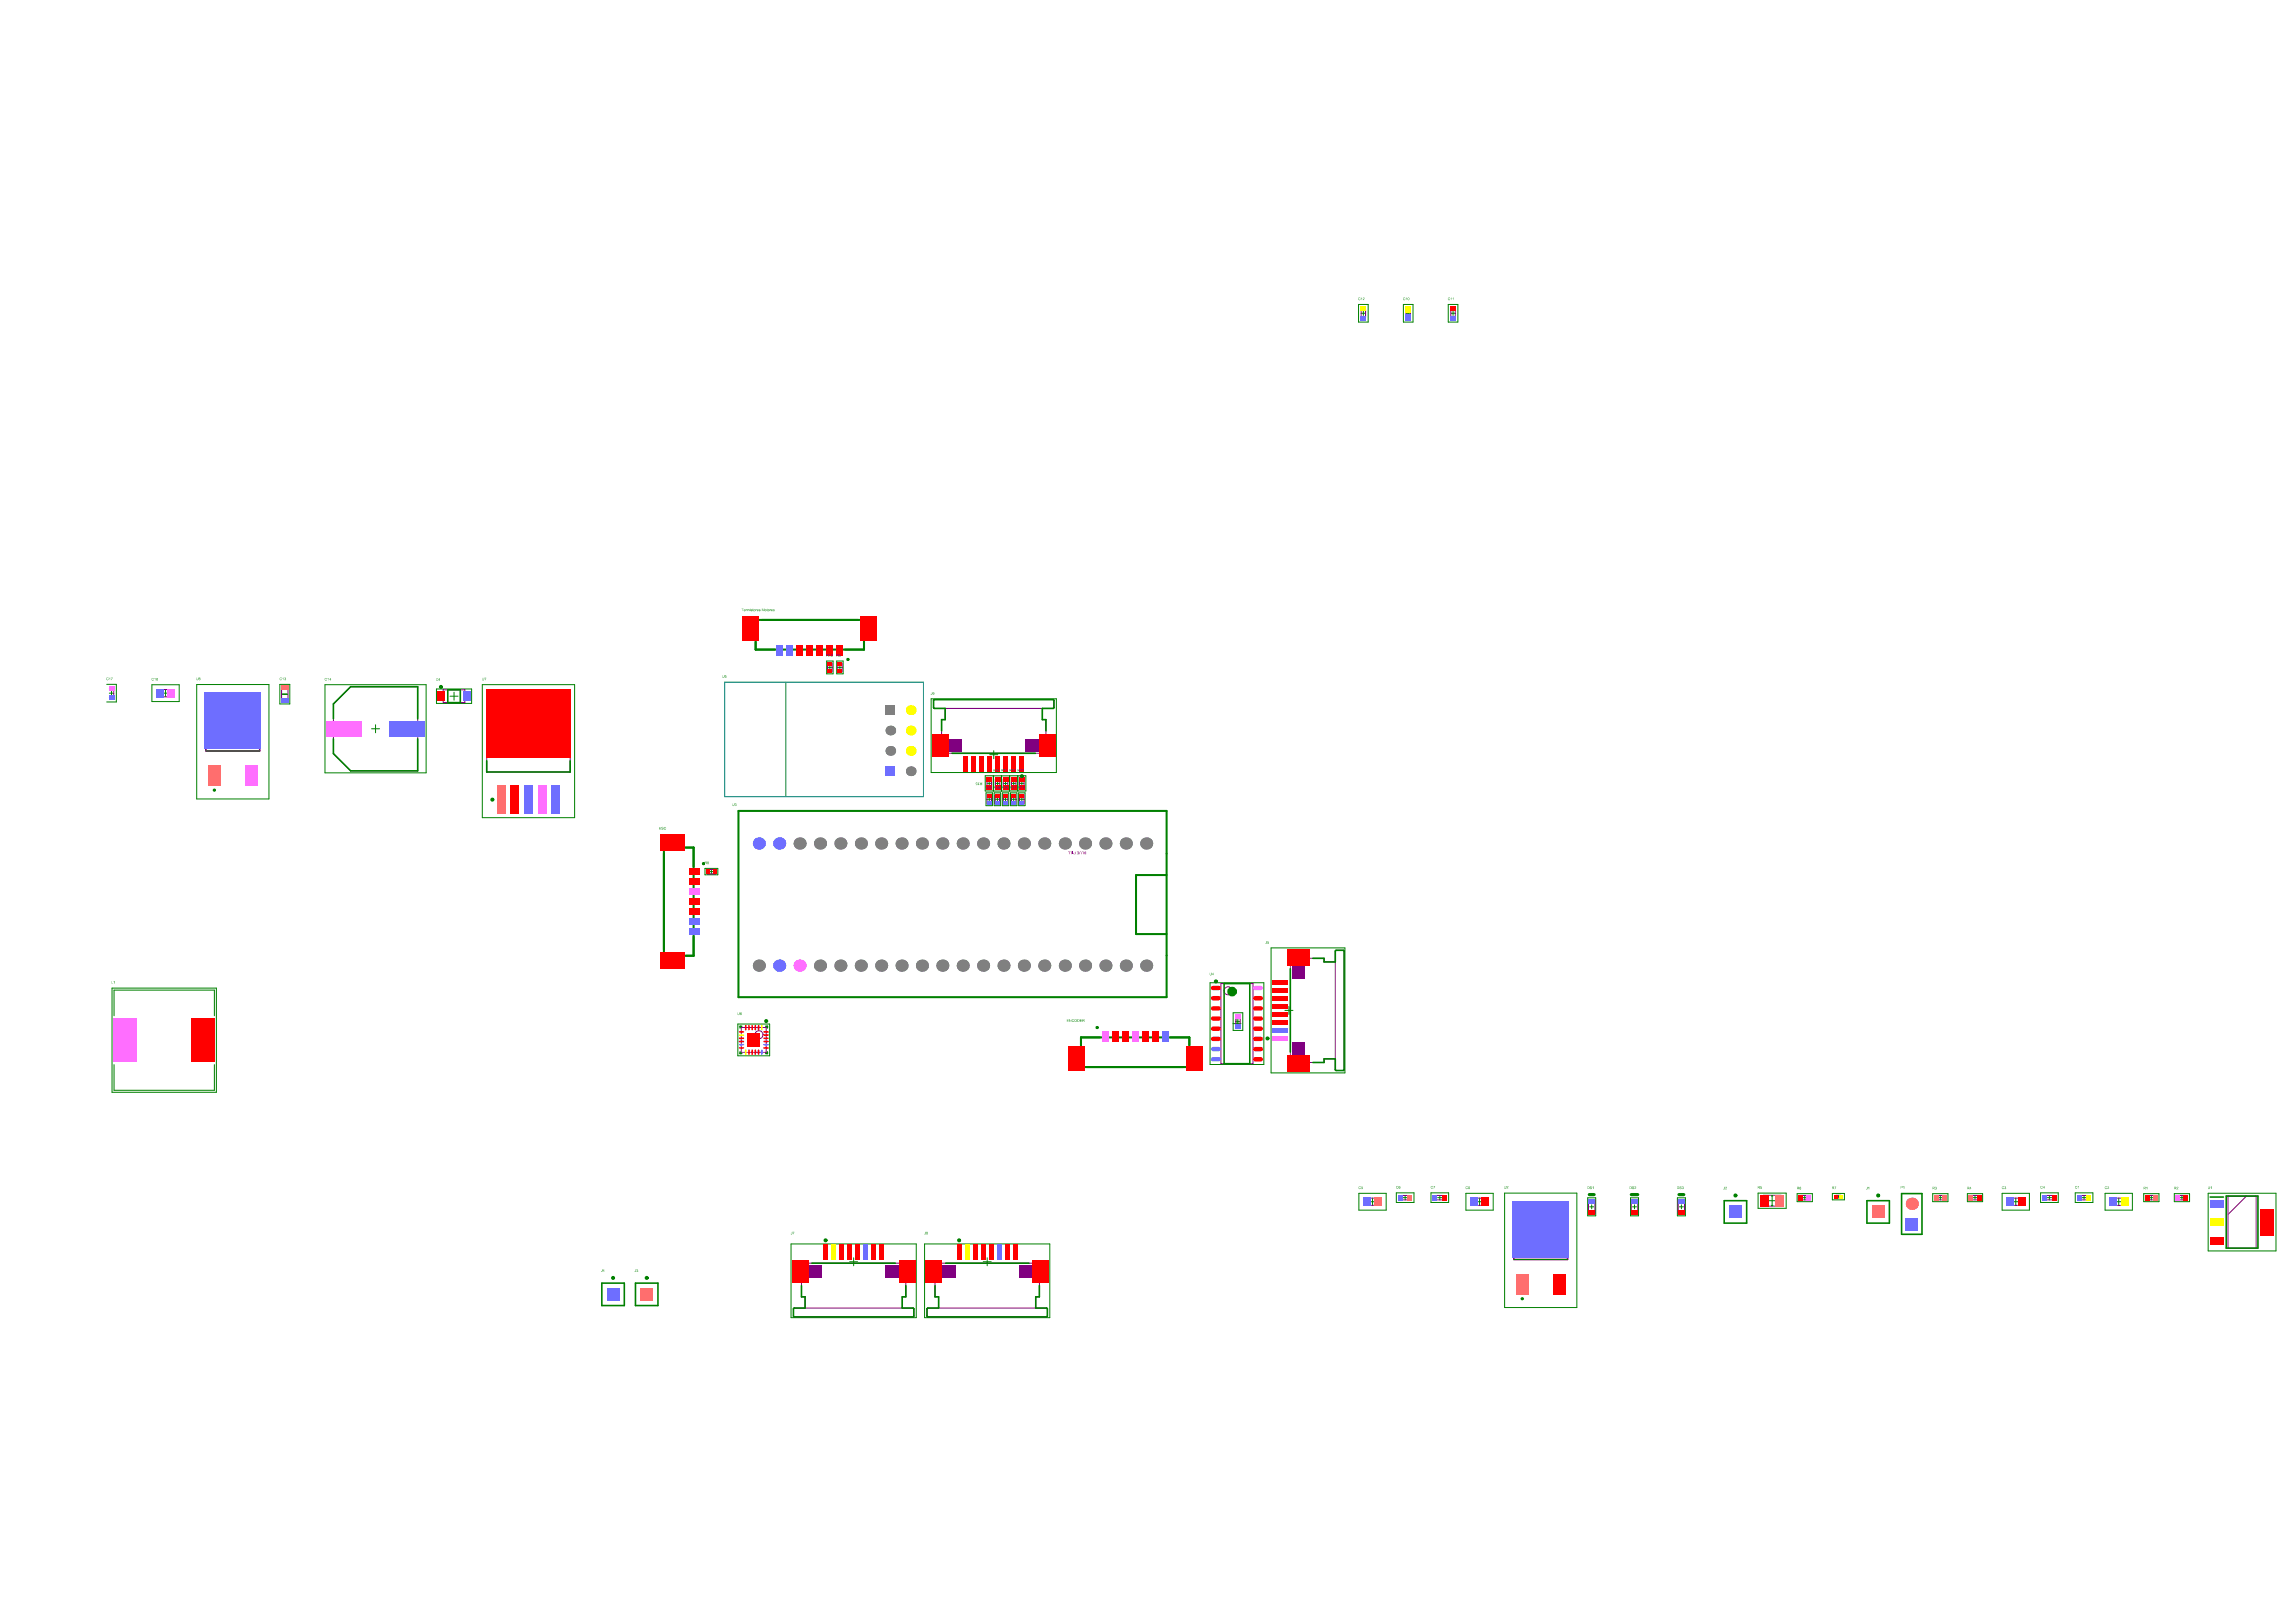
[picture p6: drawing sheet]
<svg xmlns="http://www.w3.org/2000/svg" width="297mm" height="210mm" viewBox="0 0 297 210" stroke-linecap="round" stroke-linejoin="round" font-family="sans-serif">
<g fill="#800080">
<path d="M140 110.2h.2v.4l-.1-.3z"/>
<path d="M139.7 110.3h.2v.3l-.1-.3h-.1l-.1 .3z"/>
<path d="M139.3 110.2h.3v.4h-.3l.2-.1v-.1h-.2h.2v-.1z"/>
<path d="M138.8 110.2v.4z"/>
<path d="M138.5 110.2h.2v.4l-.1-.3z"/>
<path d="M138.2 110.2h.2v.4v-.3z"/>
<path d="M140.3 110.4v.1h.2v-.1zM140.3 110.3v.1h.2v-.1zM140.2 110.3l.3-.1v.4l-.2-.1z"/>
<path d="M138.9 110.4l.1 .1h.1v-.1zM138.9 110.4h.2v-.2v.4h-.2z"/>
</g>
<path d="M93.8 88.3h25.7v14.8h-25.7zM101.7 88.3v14.8" fill="none" stroke="#008080" stroke-width=".13"/>
<g fill="none" stroke="#008000" stroke-width=".13">
<path d="M175.8 39.4h1.2v2.3h-1.2zM181.6 39.4h1.2v2.3h-1.2zM187.4 39.4h1.2v2.3h-1.2zM176.1 40.5h.6M176.4 40.3v.5M181.9 40.5h.6M182.2 40.3v.5M187.7 40.5h.6M188 40.3v.5M13.8 88.6h1.3v2.2h-1.3M14.1 89.7h.6M14.4 89.4v.6"/>
<path d="M19.7 88.6h3.5v2.2h-3.5zM21 89.7h.9M21.4 89.2v1M25.4 88.6h9.4v14.8h-9.4zM36.2 88.6h1.3v2.5h-1.3zM42 88.6h13.1v11.4h-13.1zM48.1 94.3h1M48.6 93.8v1M56.5 89.2h4.5v1.8h-4.5zM58.2 90.1h1.1M58.7 89.6v1M62.4 88.6h11.9v17.2h-11.9z"/>
<path d="M67.8 97.2h1.1M68.4 96.7v1M106.9 85.5h.9v1.7h-.9zM107.1 86.4h.5M107.4 86.1v.6M108.2 85.5h.9v1.7h-.9zM108.4 86.4h.5M108.7 86.1v.6M120.5 90.4h16.2v9.6h-16.2zM128 97.7h1.1M128.6 97.1v1.1M91.2 112.4h1.7v.8h-1.7z"/>
<path d="M91.7 112.8h.6M92 112.5v.6M127.5 100.4h1v2h-1zM127.6 102.6h.8v1.7h-.8zM127.7 103.4h.6M127.7 101.4h.6M128 101.1v.6M128 103.1v.6M128.5 100.4h4.2v2h-4.2zM128.6 102.6h.8v1.7h-.8zM128.7 103.4h.6M128.8 101.4h.5"/>
<path d="M129 103.1v.6M129.1 101.1v.6M129.6 100.4v2M129.7 102.6h.8v1.7h-.8zM129.8 103.4h.6M129.8 101.4h.6M130.1 101.1v.6M130.1 103.1v.6M130.6 100.4v2M130.7 102.6h.9v1.7h-.9zM130.9 103.4h.5M130.9 101.4h.5"/>
<path d="M131.1 101.1v.6M131.1 103.1v.6M131.7 100.4v2M131.8 102.6h.8v1.7h-.8zM131.9 103.4h.6M131.9 101.4h.6M132.2 101.1v.6M132.2 103.1v.6M14.5 127.9h13.5v13.5h-13.5zM95.5 132.5h4.1v4.1h-4.1zM97 134.6h1M97.5 134.1v1"/>
<path d="M156.5 127.2h7v10.6h-7zM159.5 132.5h1M159.5 131.1h1.3v2.2h-1.3zM159.9 132.2h.5M160 131.9v1.1M160.2 131.9v.6M164.4 122.7h9.6v16.1h-9.6zM166.2 130.8h1.1M166.8 130.2v1.1M175.8 154.4h3.5v2.2h-3.5zM177.1 155.5h.9M177.6 155v1"/>
<path d="M180.6 154.4h2.3v1.2h-2.3zM181.5 155h.6M181.8 154.7v.6M185.1 154.4h2.3v1.2h-2.3zM186 155h.6M186.3 154.7v.6M189.6 154.4h3.6v2.2h-3.6zM190.9 155.5h1M191.4 155v1M194.7 154.4h9.3v14.8h-9.3zM205.4 155h1v2.3h-1zM205.7 156.2h.5"/>
<path d="M205.9 155.9v.5M210.9 155h1.1v2.3h-1.1zM211.2 156.2h.5M211.5 155.9v.5M217 155h1v2.3h-1zM217.3 156.2h.5M217.5 155.9v.5M227.4 154.4h3.7v2h-3.7zM228.7 155.4h1.1M229.3 154.9v1M232.5 154.5h2v1h-2zM233.2 155h.6"/>
<path d="M233.5 154.7v.6M237.1 154.4h1.5v.9h-1.5zM237.7 154.9h.3M237.8 154.7v.3M250 154.5h2v1h-2zM250.7 155h.6M251 154.7v.6M254.5 154.5h2v1h-2zM255.2 155h.6M255.5 154.7v.6M259 154.4h3.6v2.2h-3.6zM260.3 155.5h1"/>
<path d="M260.8 155v1M264 154.4h2.3v1.2h-2.3zM264.9 155h.5M265.1 154.7v.6M268.5 154.4h2.3v1.2h-2.3zM269.3 155h.6M269.6 154.7v.6M272.3 154.4h3.6v2.2h-3.6zM273.6 155.5h1M274.1 155v1M277.3 154.5h2v1h-2zM278 155h.6"/>
<path d="M278.3 154.7v.6M281.3 154.5h2v1h-2zM282 155h.6M282.3 154.7v.6M285.7 154.4h8.8v7.5h-8.8zM102.3 161h16.2v9.5h-16.2zM109.9 163.3h1.1M110.4 162.8v1M119.6 161h16.2v9.5h-16.2zM127.2 163.3h1M127.7 162.8v1"/>
</g>
<path d="M97.8 80.2h14v3.9h-14zM85.9 109.7h3.8v14h-3.8zM139.8 134.3h14.1v3.8h-14.1z" fill="none" stroke="#008000" stroke-width=".26"/>
<g fill="none" stroke="#800080" stroke-width=".13">
<path d="M176.1 40h.6v1.1h-.6zM181.9 40h.6v1.1h-.6zM187.7 40h.6v1.1h-.6zM14.1 89.2h.6v1h-.6M20.5 89.2h1.8v1h-1.8zM36.4 89h.9v1.7h-.9zM43.1 91.1l2.3-2.2h8.6v10.9h-8.6l-2.3-2.3zM57.3 89.3h2.8v1.6h-2.8zM63 90.7h10.8v9.2h-10.8zM107.1 85.8h.5v1.1h-.5zM108.4 85.8h.5v1.1h-.5zM120.9 90.5h15.4l.1 .1v1l-.1 .1h-15.4l-.1-.1v-1z"/>
<path d="M122.3 91.7v1.4h-.5v4.4h13.5v-4.4h-.5v-1.4M91.5 112.5h1.1v.6h-1.1zM127.7 100.8h.6v1.1h-.6zM127.7 102.9h.6v1.1h-.6zM128.7 102.9h.6v1.1h-.6zM128.8 100.8h.5v1.1h-.5zM129.8 102.9h.6v1.1h-.6zM129.8 100.8h.6v1.1h-.6zM130.9 102.9h.5v1.1h-.5zM130.9 100.8h.5v1.1h-.5zM131.9 102.9h.6v1.1h-.6zM131.9 100.8h.6v1.1h-.6z"/>
<path d="M95.9 133h3.2v3.2h-3.2zM157.9 127.3h4.2v10.4h-4.2zM159.9 131.7h.5v1h-.5zM172.7 124.5h-1.4v-.5h-4.4v13.5h4.4v-.5h1.4M172.7 123.1l.1-.1h1l.1 .1v15.3l-.1 .1h-1l-.1-.1zM176.7 155h1.7v1h-1.7zM181.2 154.7h1.1v.6h-1.1zM185.7 154.7h1.1v.6h-1.1zM190.5 155h1.8v1h-1.8zM205.5 155.3h.8v1.7h-.8zM211 155.3h.9v1.7h-.9zM217.1 155.3h.8v1.7h-.8z"/>
<path d="M228.1 154.7h2.3v1.4h-2.3zM232.9 154.7h1.1v.6h-1.1zM237.5 154.7h.7v.3h-.7zM250.5 154.7h1.1v.6h-1.1zM255 154.7h1.1v.6h-1.1zM259.9 155h1.8v1h-1.8zM264.6 154.7h1.1v.6h-1.1zM269.1 154.7h1.1v.6h-1.1zM273.2 155h1.8v1h-1.8zM277.8 154.7h1.1v.6h-1.1zM281.7 154.7h1.1v.6h-1.1zM288.2 154.8h3.7v6.7h-3.7z"/>
<path d="M290.6 154.8l-2.4 2.4M102.7 169.3h15.4l.1 .1v.9l-.1 .1h-15.4v-.1v-.9zM104.2 169.3v-1.5h-.5v-4.3h13.5v4.3h-.5v1.5M119.9 169.4l.1-.1h15.4l.1 .1v.9l-.1 .1h-15.4l-.1-.1zM121.4 169.3v-1.5h-.4v-4.3h13.5v4.3h-.5v1.5"/>
<circle cx="98.2" cy="133.9" r=".52"/>
<circle cx="158.9" cy="128.2" r=".52"/>
</g>
<path d="M26.6 90.7h7v6.5h-7zM195.8 156.6h7v6.4h-7z" fill="none" stroke="#800080" stroke-width=".21"/>
<g fill="#800080">
<path d="M132.7 95.6h1.7v1.7h-1.7z" fill-rule="evenodd"/>
<path d="M104.6 163.7h1.7v1.6h-1.7z" fill-rule="evenodd"/>
<path d="M114.5 163.7h1.8v1.6h-1.8z" fill-rule="evenodd"/>
<path d="M121.9 163.7h1.7v1.6h-1.7z" fill-rule="evenodd"/>
<path d="M122.7 95.6h1.8v1.7h-1.8z" fill-rule="evenodd"/>
<path d="M131.8 163.7h1.7v1.6h-1.7z" fill-rule="evenodd"/>
<path d="M167.1 134.9h1.7v1.7h-1.7z" fill-rule="evenodd"/>
<path d="M167.1 124.9h1.7v1.8h-1.7z" fill-rule="evenodd"/>
</g>
<g fill="#808080">
<circle cx="106.1" cy="125" r=".78"/>
<circle cx="116.6" cy="125" r=".78"/>
<circle cx="127.2" cy="125" r=".78"/>
<circle cx="137.8" cy="125" r=".78"/>
<circle cx="148.3" cy="125" r=".78"/>
<circle cx="106.1" cy="109.2" r=".78"/>
<circle cx="116.6" cy="109.2" r=".78"/>
<circle cx="127.2" cy="109.2" r=".78"/>
<circle cx="137.8" cy="109.2" r=".78"/>
<circle cx="148.3" cy="109.2" r=".78"/>
</g>
<path d="M223.7 156.1h1.6v1.5h-1.6z" fill-rule="evenodd" fill="#6e6eff"/>
<circle cx="98.2" cy="125" r=".78" fill="#808080"/>
<circle cx="103.4" cy="125" r=".78" fill="#ff6eff"/>
<circle cx="100.8" cy="125" r=".78" fill="#6e6eff"/>
<g fill="#808080">
<circle cx="114" cy="125" r=".78"/>
<circle cx="111.4" cy="125" r=".78"/>
</g>
<path d="M114.6 99.2h1.2v1.2h-1.2z" fill-rule="evenodd" fill="#6e6eff"/>
<g fill="#808080">
<circle cx="115.2" cy="97.2" r=".62"/>
<circle cx="121.9" cy="125" r=".78"/>
<circle cx="119.3" cy="125" r=".78"/>
<circle cx="117.8" cy="99.8" r=".62"/>
</g>
<circle cx="117.8" cy="97.2" r=".62" fill="#ff0"/>
<g fill="#808080">
<circle cx="129.8" cy="125" r=".78"/>
<circle cx="132.5" cy="125" r=".78"/>
<circle cx="135.1" cy="125" r=".78"/>
<circle cx="140.4" cy="125" r=".78"/>
<circle cx="143" cy="125" r=".78"/>
<circle cx="145.7" cy="125" r=".78"/>
</g>
<g fill="#6e6eff">
<path d="M246.6 157.6h1.5v1.6h-1.5z" fill-rule="evenodd"/>
<path d="M78.5 166.7h1.6v1.6h-1.6z" fill-rule="evenodd"/>
</g>
<g fill="#6e6eff">
<circle cx="98.2" cy="109.2" r=".78"/>
<circle cx="100.8" cy="109.2" r=".78"/>
</g>
<g fill="#808080">
<circle cx="103.4" cy="109.2" r=".78"/>
<circle cx="111.4" cy="109.2" r=".78"/>
<circle cx="114" cy="109.2" r=".78"/>
<circle cx="115.2" cy="94.5" r=".62"/>
<circle cx="119.3" cy="109.2" r=".78"/>
<circle cx="121.9" cy="109.2" r=".78"/>
</g>
<path d="M114.6 91.3h1.2v1.2h-1.2z" fill-rule="evenodd" fill="#808080"/>
<g fill="#ff0">
<circle cx="117.8" cy="91.9" r=".62"/>
<circle cx="117.8" cy="94.5" r=".62"/>
</g>
<g fill="#808080">
<circle cx="132.5" cy="109.2" r=".78"/>
<circle cx="129.8" cy="109.2" r=".78"/>
<circle cx="140.4" cy="109.2" r=".78"/>
<circle cx="135.1" cy="109.2" r=".78"/>
<circle cx="145.7" cy="109.2" r=".78"/>
<circle cx="143" cy="109.2" r=".78"/>
</g>
<circle cx="247.3" cy="155.8" r=".78" fill="#ff6e6e"/>
<g fill="#808080">
<circle cx="108.7" cy="125" r=".78"/>
<circle cx="124.6" cy="125" r=".78"/>
</g>
<path d="M82.9 166.7h1.5v1.6h-1.5z" fill-rule="evenodd" fill="#ff6e6e"/>
<g fill="#808080">
<circle cx="108.7" cy="109.2" r=".78"/>
<circle cx="124.6" cy="109.2" r=".78"/>
</g>
<path d="M242.2 156.1h1.6v1.5h-1.6z" fill-rule="evenodd" fill="#ff6e6e"/>
<path d="M159.8 132.6h.7v.5h-.7z" fill-rule="evenodd" fill="#6e6eff"/>
<path d="M159.8 131.3h.7v.6h-.7z" fill-rule="evenodd" fill="#ff6eff"/>
<g fill="#808080">
<circle cx="106.1" cy="125" r=".78"/>
<circle cx="116.6" cy="125" r=".78"/>
<circle cx="127.2" cy="125" r=".78"/>
<circle cx="137.8" cy="125" r=".78"/>
<circle cx="148.3" cy="125" r=".78"/>
<circle cx="106.1" cy="109.2" r=".78"/>
<circle cx="116.6" cy="109.2" r=".78"/>
<circle cx="127.2" cy="109.2" r=".78"/>
<circle cx="137.8" cy="109.2" r=".78"/>
<circle cx="148.3" cy="109.2" r=".78"/>
</g>
<path d="M223.7 156.1h1.6v1.5h-1.6z" fill-rule="evenodd" fill="#6e6eff"/>
<circle cx="98.2" cy="125" r=".78" fill="#808080"/>
<circle cx="103.4" cy="125" r=".78" fill="#ff6eff"/>
<circle cx="100.8" cy="125" r=".78" fill="#6e6eff"/>
<g fill="#808080">
<circle cx="114" cy="125" r=".78"/>
<circle cx="111.4" cy="125" r=".78"/>
</g>
<path d="M114.6 99.2h1.2v1.2h-1.2z" fill-rule="evenodd" fill="#6e6eff"/>
<g fill="#808080">
<circle cx="115.2" cy="97.2" r=".62"/>
<circle cx="121.9" cy="125" r=".78"/>
<circle cx="119.3" cy="125" r=".78"/>
<circle cx="117.8" cy="99.8" r=".62"/>
</g>
<circle cx="117.8" cy="97.2" r=".62" fill="#ff0"/>
<g fill="#808080">
<circle cx="129.8" cy="125" r=".78"/>
<circle cx="132.5" cy="125" r=".78"/>
<circle cx="135.1" cy="125" r=".78"/>
<circle cx="140.4" cy="125" r=".78"/>
<circle cx="143" cy="125" r=".78"/>
<circle cx="145.7" cy="125" r=".78"/>
</g>
<g fill="#6e6eff">
<path d="M246.6 157.6h1.5v1.6h-1.5z" fill-rule="evenodd"/>
<path d="M78.5 166.7h1.6v1.6h-1.6z" fill-rule="evenodd"/>
</g>
<g fill="#6e6eff">
<circle cx="98.2" cy="109.2" r=".78"/>
<circle cx="100.8" cy="109.2" r=".78"/>
</g>
<g fill="#808080">
<circle cx="103.4" cy="109.2" r=".78"/>
<circle cx="111.4" cy="109.2" r=".78"/>
<circle cx="114" cy="109.2" r=".78"/>
<circle cx="115.2" cy="94.5" r=".62"/>
<circle cx="119.3" cy="109.2" r=".78"/>
<circle cx="121.9" cy="109.2" r=".78"/>
</g>
<path d="M114.6 91.3h1.2v1.2h-1.2z" fill-rule="evenodd" fill="#808080"/>
<g fill="#ff0">
<circle cx="117.8" cy="91.9" r=".62"/>
<circle cx="117.8" cy="94.5" r=".62"/>
</g>
<g fill="#808080">
<circle cx="132.5" cy="109.2" r=".78"/>
<circle cx="129.8" cy="109.2" r=".78"/>
<circle cx="140.4" cy="109.2" r=".78"/>
<circle cx="135.1" cy="109.2" r=".78"/>
<circle cx="145.7" cy="109.2" r=".78"/>
<circle cx="143" cy="109.2" r=".78"/>
</g>
<circle cx="247.3" cy="155.8" r=".78" fill="#ff6e6e"/>
<g fill="#808080">
<circle cx="108.7" cy="125" r=".78"/>
<circle cx="124.6" cy="125" r=".78"/>
</g>
<path d="M82.9 166.7h1.5v1.6h-1.5z" fill-rule="evenodd" fill="#ff6e6e"/>
<g fill="#808080">
<circle cx="108.7" cy="109.2" r=".78"/>
<circle cx="124.6" cy="109.2" r=".78"/>
</g>
<path d="M242.2 156.1h1.6v1.5h-1.6z" fill-rule="evenodd" fill="#ff6e6e"/>
<path d="M14.1 88.8h.7v.5h-.7z" fill-rule="evenodd" fill="#ff6eff"/>
<path d="M36.4 90.4h.9v.5h-.9z" fill-rule="evenodd" fill="#6e6eff"/>
<path d="M36.4 88.7h.9v.6h-.9z" fill-rule="evenodd" fill="#ff6e6e"/>
<path d="M91.3 112.5h.5v.6h-.5z" fill-rule="evenodd" fill="#f00"/>
<path d="M95.7 134.8h.5M95.7 135.6h.5M95.7 133.5h.5M96.5 132.7v.5M97.3 132.7v.5M97.7 132.7v.5M98.1 132.7v.5" fill="none" stroke="#f00" stroke-width=".21"/>
<path d="M95.7 135.2h.5" fill="none" stroke="#6e6eff" stroke-width=".21"/>
<path d="M95.7 134h.5M98.6 132.7v.5" fill="none" stroke="#ff0" stroke-width=".21"/>
<path d="M108.4 86.6h.5v.5h-.5z" fill-rule="evenodd" fill="#f00"/>
<g fill="#6e6eff">
<path d="M127.7 103.7h.6v.4h-.6z" fill-rule="evenodd"/>
<path d="M129.8 103.7h.6v.4h-.6z" fill-rule="evenodd"/>
<path d="M128.7 103.7h.6v.4h-.6z" fill-rule="evenodd"/>
</g>
<path d="M128.7 101.6h.7v.6h-.7z" fill-rule="evenodd" fill="#f00"/>
<g fill="#6e6eff">
<path d="M131.9 103.7h.6v.4h-.6z" fill-rule="evenodd"/>
<path d="M130.9 103.7h.5v.4h-.5z" fill-rule="evenodd"/>
</g>
<path d="M130.8 101.6h.7v.6h-.7z" fill-rule="evenodd" fill="#f00"/>
<path d="M176 39.6h.8v.6h-.8z" fill-rule="evenodd" fill="#ff0"/>
<g fill="#6e6eff">
<path d="M176 40.9h.8v.5h-.8z" fill-rule="evenodd"/>
<path d="M181.8 40.7h.8v.7h-.8z" fill-rule="evenodd"/>
</g>
<path d="M181.8 39.6h.8v.8h-.8z" fill-rule="evenodd" fill="#ff0"/>
<path d="M187.6 39.6h.8v.6h-.8z" fill-rule="evenodd" fill="#f00"/>
<path d="M187.6 40.9h.8v.5h-.8z" fill-rule="evenodd" fill="#6e6eff"/>
<g fill="#f00">
<path d="M205.5 156.6h.8v.6h-.8z" fill-rule="evenodd"/>
<path d="M211 156.6h.9v.6h-.9z" fill-rule="evenodd"/>
<path d="M217.1 156.6h.8v.6h-.8z" fill-rule="evenodd"/>
<path d="M237.2 154.6h.5v.5h-.5z" fill-rule="evenodd"/>
</g>
<path d="M14.1 90.1h.7v.5h-.7z" fill-rule="evenodd" fill="#6e6eff"/>
<g fill="#ff6eff">
<path d="M21.7 89.2h1v1h-1z" fill-rule="evenodd"/>
<path d="M31.7 99.1h1.6v2.6h-1.6z" fill-rule="evenodd"/>
</g>
<path d="M95.7 134.4h.5M97.3 135.9v.5M97.7 135.9v.5M98.1 135.9v.5" fill="none" stroke="#f00" stroke-width=".21"/>
<path d="M96.5 135.9v.5" fill="none" stroke="#ff0" stroke-width=".21"/>
<path d="M98.6 135.9v.5" fill="none" stroke="#6e6eff" stroke-width=".21"/>
<path d="M101.8 83.5h.8v1.3h-.8z" fill-rule="evenodd" fill="#6e6eff"/>
<g fill="#f00">
<path d="M105.7 83.5h.8v1.3h-.8z" fill-rule="evenodd"/>
<path d="M108.2 83.5h.9v1.3h-.9z" fill-rule="evenodd"/>
<path d="M108.4 85.7h.5v.4h-.5z" fill-rule="evenodd"/>
<path d="M124.6 97.9h.6v2h-.6z" fill-rule="evenodd"/>
<path d="M127.7 102.7h.6v.5h-.6z" fill-rule="evenodd"/>
<path d="M126.7 97.9h.6v2h-.6z" fill-rule="evenodd"/>
<path d="M129.8 102.7h.6v.5h-.6z" fill-rule="evenodd"/>
<path d="M128.7 102.7h.6v.5h-.6z" fill-rule="evenodd"/>
<path d="M128.7 100.6h.7v.6h-.7z" fill-rule="evenodd"/>
<path d="M128.8 97.9h.6v2h-.6z" fill-rule="evenodd"/>
<path d="M131.9 102.7h.6v.5h-.6z" fill-rule="evenodd"/>
<path d="M130.9 102.7h.5v.5h-.5z" fill-rule="evenodd"/>
<path d="M130.8 100.6h.7v.5h-.7z" fill-rule="evenodd"/>
<path d="M130.8 97.9h.7v2h-.7z" fill-rule="evenodd"/>
<path d="M143.8 133.5h.9v1.4h-.9z" fill-rule="evenodd"/>
<path d="M147.7 133.5h.9v1.4h-.9z" fill-rule="evenodd"/>
</g>
<path d="M150.3 133.5h.9v1.4h-.9z" fill-rule="evenodd" fill="#6e6eff"/>
<g fill="#ff6e6e">
<path d="M177.8 155h1v1.1h-1z" fill-rule="evenodd"/>
<path d="M182.1 154.6h.6v.8h-.6z" fill-rule="evenodd"/>
</g>
<path d="M186.6 154.6h.6v.8h-.6z" fill-rule="evenodd" fill="#f00"/>
<path d="M190.2 155h1v1.1h-1z" fill-rule="evenodd" fill="#6e6eff"/>
<path d="M196.2 164.9h1.5v2.6h-1.5z" fill-rule="evenodd" fill="#ff6e6e"/>
<g fill="#6e6eff">
<path d="M205.5 155.1h.8v.6h-.8z" fill-rule="evenodd"/>
<path d="M211 155.1h.9v.6h-.9z" fill-rule="evenodd"/>
<path d="M217.1 155.1h.8v.6h-.8z" fill-rule="evenodd"/>
</g>
<g fill="#f00">
<path d="M227.7 154.7h1.1v1.4h-1.1z" fill-rule="evenodd"/>
<path d="M232.7 154.7h.6v.6h-.6z" fill-rule="evenodd"/>
</g>
<path d="M251.3 154.7h.5v.6h-.5z" fill-rule="evenodd" fill="#ff6e6e"/>
<path d="M255.7 154.7h.6v.6h-.6z" fill-rule="evenodd" fill="#f00"/>
<g fill="#6e6eff">
<path d="M259.5 155h1v1.1h-1z" fill-rule="evenodd"/>
<path d="M264.2 154.6h.6v.8h-.6z" fill-rule="evenodd"/>
<path d="M268.7 154.6h.6v.8h-.6z" fill-rule="evenodd"/>
</g>
<path d="M270 154.6h.5v.8h-.5z" fill-rule="evenodd" fill="#ff0"/>
<path d="M272.9 155h.9v1.1h-.9z" fill-rule="evenodd" fill="#6e6eff"/>
<path d="M274.4 155h1v1.1h-1z" fill-rule="evenodd" fill="#ff0"/>
<path d="M278.6 154.7h.5v.6h-.5z" fill-rule="evenodd" fill="#ff6e6e"/>
<path d="M281.5 154.7h.5v.6h-.5z" fill-rule="evenodd" fill="#ff6eff"/>
<path d="M67.8 101.7h1.1v3.6h-1.1z" fill-rule="evenodd" fill="#6e6eff"/>
<path d="M69.6 101.7h1.1v3.6h-1.1z" fill-rule="evenodd" fill="#ff6eff"/>
<g fill="#f00">
<path d="M106.5 161.1h.6v2h-.6z" fill-rule="evenodd"/>
<path d="M108.6 161.1h.6v2h-.6z" fill-rule="evenodd"/>
</g>
<path d="M107.5 161.1h.7v2h-.7z" fill-rule="evenodd" fill="#ff0"/>
<g fill="#f00">
<path d="M110.6 161.1h.7v2h-.7z" fill-rule="evenodd"/>
<path d="M109.6 161.1h.6v2h-.6z" fill-rule="evenodd"/>
<path d="M112.7 161.1h.6v2h-.6z" fill-rule="evenodd"/>
</g>
<path d="M111.7 161.1h.6v2h-.6z" fill-rule="evenodd" fill="#6e6eff"/>
<path d="M113.8 161.1h.6v2h-.6z" fill-rule="evenodd" fill="#f00"/>
<path d="M124.8 161.1h.6v2h-.6z" fill-rule="evenodd" fill="#ff0"/>
<path d="M126.9 161.1h.6v2h-.6z" fill-rule="evenodd" fill="#f00"/>
<path d="M129 161.1h.6v2h-.6z" fill-rule="evenodd" fill="#6e6eff"/>
<path d="M131 161.1h.7v2h-.7z" fill-rule="evenodd" fill="#f00"/>
<path d="M89.1 120.2h1.4v.8h-1.4z" fill-rule="evenodd" fill="#6e6eff"/>
<g fill="#f00">
<path d="M89.1 117.6h1.4v.8h-1.4z" fill-rule="evenodd"/>
<path d="M89.1 116.3h1.4v.8h-1.4z" fill-rule="evenodd"/>
<path d="M89.1 113.7h1.4v.8h-1.4z" fill-rule="evenodd"/>
</g>
<path d="M96.9 132.7v.5M98.8 135.6h.6M98.8 134.8h.6M98.8 134h.6M98.8 133.5h.6" fill="none" stroke="#f00" stroke-width=".21"/>
<path d="M98.8 135.2h.6" fill="none" stroke="#6e6eff" stroke-width=".21"/>
<g fill="#f00">
<path d="M92.3 112.5h.4v.6h-.4z" fill-rule="evenodd"/>
<path d="M107.1 86.6h.5v.5h-.5z" fill-rule="evenodd"/>
<path d="M127.6 101.6h.7v.6h-.7z" fill-rule="evenodd"/>
<path d="M129.8 101.6h.6v.6h-.6z" fill-rule="evenodd"/>
<path d="M131.9 101.6h.6v.6h-.6z" fill-rule="evenodd"/>
</g>
<path d="M156.9 137.1h.8M156.9 135.8h.8" fill="none" stroke="#6e6eff" stroke-width=".57"/>
<path d="M156.9 133.1h.8M156.9 130.5h.8M156.9 131.8h.8M156.9 129.2h.8M162.4 137.1h.7M162.4 135.8h.7" fill="none" stroke="#f00" stroke-width=".57"/>
<path d="M164.5 133h2v.7h-2z" fill-rule="evenodd" fill="#6e6eff"/>
<path d="M162.4 133.1h.7" fill="none" stroke="#f00" stroke-width=".57"/>
<path d="M164.5 131h2v.6h-2z" fill-rule="evenodd" fill="#f00"/>
<path d="M162.4 130.5h.7M162.4 131.8h.7" fill="none" stroke="#f00" stroke-width=".57"/>
<path d="M164.5 128.9h2v.6h-2z" fill-rule="evenodd" fill="#f00"/>
<path d="M162.4 129.2h.7" fill="none" stroke="#f00" stroke-width=".57"/>
<path d="M164.5 126.8h2v.6h-2z" fill-rule="evenodd" fill="#f00"/>
<path d="M238 154.6h.4v.5h-.4z" fill-rule="evenodd" fill="#ff0"/>
<path d="M285.9 160h1.7v1h-1.7z" fill-rule="evenodd" fill="#f00"/>
<path d="M285.9 157.7h1.7v.9h-1.7z" fill-rule="evenodd" fill="#ff0"/>
<path d="M20.2 89.2h1v1h-1z" fill-rule="evenodd" fill="#6e6eff"/>
<path d="M27 99.1h1.5v2.6h-1.5z" fill-rule="evenodd" fill="#ff6e6e"/>
<path d="M56.6 89.5h.9v1.2h-.9z" fill-rule="evenodd" fill="#f00"/>
<path d="M60 89.5h.9v1.2h-.9z" fill-rule="evenodd" fill="#6e6eff"/>
<g fill="#f00">
<path d="M85.4 123.2h3.1v2.2h-3.1z" fill-rule="evenodd"/>
<path d="M89.1 112.4h1.4v.8h-1.4z" fill-rule="evenodd"/>
</g>
<path d="M89.1 115h1.4v.8h-1.4z" fill-rule="evenodd" fill="#ff6eff"/>
<path d="M89.1 118.9h1.4v.8h-1.4z" fill-rule="evenodd" fill="#6e6eff"/>
<path d="M85.4 108h3.1v2.2h-3.1z" fill-rule="evenodd" fill="#f00"/>
<path d="M96.9 135.9v.5M98.8 134.4h.6" fill="none" stroke="#f00" stroke-width=".21"/>
<g fill="#f00">
<path d="M96.7 133.7h1.6v1.8h-1.6z" fill-rule="evenodd"/>
<path d="M96 79.7h2.2v3.1h-2.2z" fill-rule="evenodd"/>
<path d="M102.4 163.1h2.2v2.9h-2.2z" fill-rule="evenodd"/>
<path d="M106.9 83.5h.9v1.3h-.9z" fill-rule="evenodd"/>
<path d="M104.4 83.5h.8v1.3h-.8z" fill-rule="evenodd"/>
<path d="M103.1 83.5h.8v1.3h-.8z" fill-rule="evenodd"/>
</g>
<path d="M100.5 83.5h.8v1.3h-.8z" fill-rule="evenodd" fill="#6e6eff"/>
<g fill="#f00">
<path d="M107.1 85.7h.5v.4h-.5z" fill-rule="evenodd"/>
<path d="M111.3 79.7h2.2v3.1h-2.2z" fill-rule="evenodd"/>
<path d="M119.7 163.1h2.2v2.9h-2.2z" fill-rule="evenodd"/>
<path d="M127.6 100.6h.7v.5h-.7z" fill-rule="evenodd"/>
<path d="M129.8 100.6h.6v.6h-.6z" fill-rule="evenodd"/>
<path d="M131.9 100.6h.6v.5h-.6z" fill-rule="evenodd"/>
<path d="M125.7 97.9h.6v2h-.6z" fill-rule="evenodd"/>
<path d="M127.7 97.9h.7v2h-.7z" fill-rule="evenodd"/>
<path d="M129.8 97.9h.6v2h-.6z" fill-rule="evenodd"/>
<path d="M131.9 97.9h.6v2h-.6z" fill-rule="evenodd"/>
</g>
<path d="M142.5 133.5h.9v1.4h-.9z" fill-rule="evenodd" fill="#ff6eff"/>
<path d="M145.1 133.5h.9v1.4h-.9z" fill-rule="evenodd" fill="#f00"/>
<path d="M146.4 133.5h.9v1.4h-.9z" fill-rule="evenodd" fill="#ff6eff"/>
<path d="M149 133.5h.9v1.4h-.9z" fill-rule="evenodd" fill="#f00"/>
<path d="M156.9 134.4h.8M156.9 127.9h.8" fill="none" stroke="#f00" stroke-width=".57"/>
<g fill="#f00">
<path d="M164.5 129.9h2v.6h-2z" fill-rule="evenodd"/>
<path d="M164.5 132h2v.6h-2z" fill-rule="evenodd"/>
</g>
<path d="M164.5 134.1h2v.6h-2z" fill-rule="evenodd" fill="#ff6eff"/>
<path d="M162.4 134.4h.7" fill="none" stroke="#f00" stroke-width=".57"/>
<path d="M164.5 127.9h2v.6h-2z" fill-rule="evenodd" fill="#f00"/>
<path d="M162.4 127.9h.7" fill="none" stroke="#ff6eff" stroke-width=".57"/>
<g fill="#6e6eff">
<path d="M176.3 155h1v1.1h-1z" fill-rule="evenodd"/>
<path d="M180.9 154.6h.5v.8h-.5z" fill-rule="evenodd"/>
<path d="M185.4 154.6h.5v.8h-.5z" fill-rule="evenodd"/>
</g>
<path d="M233.7 154.7h.6v.6h-.6z" fill-rule="evenodd" fill="#ff6eff"/>
<g fill="#ff6e6e">
<path d="M229.7 154.7h1.1v1.4h-1.1z" fill-rule="evenodd"/>
<path d="M250.2 154.7h.6v.6h-.6z" fill-rule="evenodd"/>
<path d="M254.7 154.7h.6v.6h-.6z" fill-rule="evenodd"/>
</g>
<g fill="#f00">
<path d="M265.5 154.6h.5v.8h-.5z" fill-rule="evenodd"/>
<path d="M261 155h1v1.1h-1z" fill-rule="evenodd"/>
<path d="M282.5 154.7h.6v.6h-.6z" fill-rule="evenodd"/>
<path d="M277.5 154.7h.6v.6h-.6z" fill-rule="evenodd"/>
</g>
<path d="M285.9 155.3h1.7v1h-1.7z" fill-rule="evenodd" fill="#6e6eff"/>
<path d="M24.8 131.8h3v5.6h-3z" fill-rule="evenodd" fill="#f00"/>
<path d="M42.3 93.3h4.5v2h-4.5z" fill-rule="evenodd" fill="#ff6eff"/>
<path d="M50.3 93.3h4.6v2h-4.6z" fill-rule="evenodd" fill="#6e6eff"/>
<path d="M64.3 101.7h1.1v3.6h-1.1z" fill-rule="evenodd" fill="#ff6e6e"/>
<path d="M71.3 101.7h1.2v3.6h-1.2z" fill-rule="evenodd" fill="#6e6eff"/>
<g fill="#f00">
<path d="M123.8 161.1h.6v2h-.6z" fill-rule="evenodd"/>
<path d="M120.6 95h2.1v2.9h-2.1z" fill-rule="evenodd"/>
<path d="M130 161.1h.6v2h-.6z" fill-rule="evenodd"/>
<path d="M127.9 161.1h.6v2h-.6z" fill-rule="evenodd"/>
<path d="M125.8 161.1h.7v2h-.7z" fill-rule="evenodd"/>
<path d="M138.1 135.5h2.2v3.1h-2.2z" fill-rule="evenodd"/>
<path d="M134.4 95h2.2v2.9h-2.2z" fill-rule="evenodd"/>
<path d="M153.4 135.5h2.2v3.1h-2.2z" fill-rule="evenodd"/>
<path d="M116.3 163.1h2.1v2.9h-2.1z" fill-rule="evenodd"/>
<path d="M133.5 163.1h2.2v2.9h-2.2z" fill-rule="evenodd"/>
<path d="M166.5 122.8h2.9v2.1h-2.9z" fill-rule="evenodd"/>
<path d="M200.9 164.9h1.6v2.6h-1.6z" fill-rule="evenodd"/>
<path d="M191.7 155h1v1.1h-1z" fill-rule="evenodd"/>
<path d="M292.5 156.5h1.7v3.3h-1.7z" fill-rule="evenodd"/>
</g>
<path d="M14.7 131.8h3v5.6h-3z" fill-rule="evenodd" fill="#ff6eff"/>
<g fill="#f00">
<path d="M66 101.7h1.2v3.6h-1.2z" fill-rule="evenodd"/>
<path d="M166.5 136.6h2.9v2.1h-2.9z" fill-rule="evenodd"/>
</g>
<path d="M26.5 89.6h7.3v7.3h-7.3z" fill-rule="evenodd" fill="#6e6eff"/>
<path d="M62.9 89.1h10.9v8.9h-10.9z" fill-rule="evenodd" fill="#f00"/>
<path d="M195.7 155.4h7.3v7.3h-7.3z" fill-rule="evenodd" fill="#6e6eff"/>
<g fill="none" stroke="#008000" stroke-width=".21">
<path d="M36.5 89.8h.7M43.1 93v-1.9l2.3-2.2h8.6v4.1M43.1 95.6v1.9l2.3 2.3h8.6v-4.2M57.9 89.3h1.7v1.6h-1.7zM63 98.5v1.4h10.8v-1.4M121.8 94.6v-1.5h.5v-1.4h-1.4l-.1-.1v-1l.1-.1h15.4l.1 .1v1l-.1 .1h-1.5v1.4h.5v1.5M123.2 97.5h10.8M95.7 136.1v.2h.3M96 132.8h-.3v.2M99.1 132.8h.2v.2M99.3 136.1v.2h-.2M158.4 127.3h3.3v10.4h-3.3z"/>
<path d="M166.9 125.4v10.7M169.8 124h1.5v.5h1.4v-1.4l.1-.1h1l.1 .1v15.3l-.1 .1h-1l-.1-.1v-1.4h-1.4v.5h-1.5M223.1 155.4h2.9v2.9h-2.9zM229.2 156h.1M229.2 154.8h.1M241.5 155.4h2.9v2.9h-2.9zM246 154.5h2.7v5.2h-2.7zM285.9 154.9h1.7M288 154.8h4.1v6.7h-4.1zM77.9 166h2.9v3h-2.9zM82.2 166h2.9v3h-2.9zM103.7 166.4v1.4h.5v1.5h-1.5v.1v.9v.1h15.4l.1-.1v-.9l-.1-.1h-1.4v-1.5h.5v-1.4"/>
<path d="M105 163.5h10.8M121 166.4v1.4h.4v1.5h-1.4l-.1 .1v.9l.1 .1h15.4l.1-.1v-.9l-.1-.1h-1.4v-1.5h.5v-1.4M122.3 163.5h10.8"/>
</g>
<path d="M97.8 83.1v1h2.4M98.5 80.2h12.5M111.8 83.1v1h-2.5M85.9 110.4v12.5M88.7 109.7h1v2.4M95.5 104.9h55.4v24.1h-55.4zM150.9 113.2h-3.9v7.7h3.9M89.7 121.2v2.5h-1M140.6 138.1h12.5M142.3 134.3h-2.5v.9M151.4 134.3h2.5v.9" fill="none" stroke="#008000" stroke-width=".26"/>
<path d="M205.6 154.6h.6M211 154.6h.9M217.2 154.6h.6" fill="none" stroke="#008000" stroke-width=".42"/>
<path d="M26.6 97.2h7M14.8 131.4v-3.3h12.9v3.3M14.8 137.8v3.3h12.9v-3.3M195.8 163h7" fill="none" stroke="#008000" stroke-width=".13"/>
<g fill="#008000">
<path d="M14.4 127l.1 .3h.1h-.2z"/>
<path d="M14.7 127h.1v.3v-.3z"/>
<path d="M77.9 164.3v.2l-.1 .1v-.1h.1z"/>
<path d="M82.2 164.3l.1 .2-.1 .1-.1-.1h.1z"/>
<path d="M82.4 164.3h.1v.1a.11 .11 0 0 1 0 .2 .11 .11 0 0 1-.2-.1l.2 .1-.1-.2 .1-.1h-.2z"/>
<path d="M93.5 87.4v.3h.1l.1-.3v.3a.13 .13 0 0 1-.2 0 .13 .13 0 0 1 0-.1z"/>
<path d="M93.8 87.4h.2l-.2 .1a.11 .11 0 0 1 .2 .1 .11 .11 0 0 1-.1 .1 .11 .11 0 0 1-.1-.1h.2l-.1-.1h-.1z"/>
<path d="M95.4 131l.1 .3h.1l.1-.3v.3a.13 .13 0 0 1-.2 .1 .13 .13 0 0 1-.1-.2z"/>
<path d="M94.7 104l.1 .3h.1l.1-.3v.3a.13 .13 0 0 1-.2 0 .13 .13 0 0 1-.1-.1z"/>
<path d="M95.1 104h.1v.1a.11 .11 0 0 1 0 .2 .11 .11 0 0 1-.1-.1l.1 .1-.1-.2 .1-.1h-.1z"/>
<path d="M120.6 89.6v.2l-.1 .1-.1-.1h.1z"/>
<path d="M127.8 101.8a.15 .15 0 0 1 .3 0 .14 .14 0 0 1-.2 .2h.2h-.3l.2-.1v-.1h-.1z"/>
<path d="M130 101.8l.1-.1v.3v-.2z"/>
<path d="M128.9 101.8l.2-.1v.3l-.1-.2z"/>
<path d="M129.9 99.6l.1-.1v.3v-.2z"/>
<path d="M130.1 99.5h.2v.1a.11 .11 0 0 1 0 .2 .11 .11 0 0 1-.2 0h.2l-.1-.1 .1-.1h-.2z"/>
<path d="M128.8 99.6l.2-.1v.4l-.1-.3z"/>
<path d="M132.1 101.8l.1-.1v.3v-.2z"/>
<path d="M131 101.8l.2-.1v.3l-.1-.2z"/>
<path d="M131.3 101.7h.2l-.1 .3v-.2z"/>
<path d="M132 99.6l.1-.1v.3v-.2z"/>
<path d="M132.3 99.6l.1-.1v.3l-.1-.2z"/>
<path d="M130.9 99.6l.2-.1v.3l-.1-.2z"/>
<path d="M131.2 99.5a.13 .13 0 0 1 .2 .1 .14 .14 0 0 1-.2 .2h.2h-.3l.2-.2v-.1l-.1 .1z"/>
<path d="M163.9 121.8v.2l-.1 .1-.1-.1 .2 .1z"/>
<path d="M164 121.8h.2h-.2v.1a.11 .11 0 0 1 .2 .1 .11 .11 0 0 1-.1 .1 .11 .11 0 0 1-.1-.1h.1v-.1l-.1 .1z"/>
<path d="M175.8 153.6l.1-.1 .1 .1a.11 .11 0 0 0-.2 0 .11 .11 0 0 0 0 .2 .11 .11 0 0 0 .2 0v.1a.18 .18 0 0 1-.2-.1 .18 .18 0 0 1 0-.2z"/>
<path d="M176.1 153.5h.2l-.2 .2a.12 .12 0 0 1 .2 0 .12 .12 0 0 1-.1 .2 .12 .12 0 0 1-.1-.1h.2l-.1-.1h-.1z"/>
<path d="M175.7 38.6l.2-.1 .1 .1a.11 .11 0 0 0-.2 0 .11 .11 0 0 0 0 .2 .11 .11 0 0 0 .2-.1v.1a.18 .18 0 0 1-.3 0 .18 .18 0 0 1 0-.2z"/>
<path d="M176.1 38.6l.1-.1v.3v-.2z"/>
<path d="M176.3 38.5a.13 .13 0 0 1 .2 .1 .13 .13 0 0 1-.1 .2h.1h-.2l.2-.2h-.1z"/>
<path d="M181.5 38.6l.2-.1 .1 .1a.11 .11 0 0 0-.2 0 .11 .11 0 0 0 0 .2 .11 .11 0 0 0 .2-.1v.1a.18 .18 0 0 1-.3 0 .18 .18 0 0 1 0-.2z"/>
<path d="M181.9 38.6l.1-.1v.3v-.2z"/>
<path d="M189.6 153.6l.2-.1 .1 .1a.11 .11 0 0 0-.2 0 .11 .11 0 0 0 0 .2 .11 .11 0 0 0 .2 0v.1a.18 .18 0 0 1-.3-.1 .18 .18 0 0 1 0-.2z"/>
<path d="M194.6 153.5l.1 .3h.1l.1-.3-.1 .3a.13 .13 0 0 1-.1 0 .13 .13 0 0 1-.1-.1z"/>
<path d="M194.9 153.5a.13 .13 0 0 1 .2 .1 .13 .13 0 0 1-.1 .1l.1 .1h-.2l.2-.2v-.1l-.2 .1z"/>
<path d="M205.7 153.6l.1-.1 .1 .1h-.1v.1a.11 .11 0 0 1 .1 0 .11 .11 0 0 1-.1 .2 .11 .11 0 0 1-.1-.1h.2z"/>
<path d="M206 153.6l.2-.1v.4l-.1-.3z"/>
<path d="M211.1 153.6l.2-.1 .1 .1h-.2v.1a.11 .11 0 0 1 .2 0 .11 .11 0 0 1-.1 .2 .11 .11 0 0 1-.1-.1h.2z"/>
<path d="M211.5 153.6a.13 .13 0 0 1 .2 0 .14 .14 0 0 1-.2 .2l.2 .1h-.3l.2-.2v-.1h-.1z"/>
<path d="M237.3 153.6h.2l-.1 .3 .1-.3z"/>
<path d="M241.6 153.6v.2l-.1 .1-.1-.1 .2 .1z"/>
<path d="M241.7 153.7l.1-.1v.3v-.3z"/>
<path d="M246.2 153.6l.2-.1v.3l-.1-.2z"/>
<path d="M250.4 153.6h.1v.1a.11 .11 0 0 1 0 .2 .11 .11 0 0 1-.2-.1l.2 .1-.1-.1 .1-.2-.2 .1z"/>
<path d="M264 153.5h.1l.1 .1a.11 .11 0 0 0-.2 0 .11 .11 0 0 0 0 .1 .11 .11 0 0 0 .2 0v.1a.18 .18 0 0 1-.2 0 .18 .18 0 0 1 0-.3z"/>
<path d="M268.5 153.5h.1l.1 .1a.11 .11 0 0 0-.2 0 .11 .11 0 0 0 0 .1 .11 .11 0 0 0 .2 0v.1a.18 .18 0 0 1-.2 0 .18 .18 0 0 1 0-.3z"/>
<path d="M268.8 153.6l.1-.1v.3v-.3z"/>
<path d="M272.3 153.6l.2-.1v.1a.11 .11 0 0 0-.1 0 .11 .11 0 0 0 0 .2 .11 .11 0 0 0 .1 0v.1a.18 .18 0 0 1-.2-.1 .18 .18 0 0 1 0-.2z"/>
<path d="M272.7 153.6a.13 .13 0 0 1 .1 0 .13 .13 0 0 1-.1 .2l.2 .1-.3-.1a.15 .15 0 0 0 .2-.1 .15 .15 0 0 0-.1-.1z"/>
<path d="M277.7 153.7l.1-.1v.3l-.1-.3z"/>
<path d="M281.6 153.6a.13 .13 0 0 1 .2 .1 .13 .13 0 0 1-.1 .1l.1 .1h-.2l.2-.2v-.1l-.2 .1z"/>
<path d="M285.7 153.5v.3h.1l.1-.3v.3a.13 .13 0 0 1-.2 .1 .13 .13 0 0 1 0-.2z"/>
<path d="M286 153.6l.1-.1v.4v-.3z"/>
<path d="M13.8 87.7h.1l.1 .1a.11 .11 0 0 0-.2 0 .11 .11 0 0 0 0 .1 .11 .11 0 0 0 .2 0v.1a.18 .18 0 0 1-.2 0 .18 .18 0 0 1 0-.3z"/>
<path d="M14.1 87.8l.1-.1v.3v-.3z"/>
<path d="M14.3 87.7h.3l-.1 .3h-.1l.1-.3z"/>
<path d="M19.6 87.8l.2-.1 .1 .1a.11 .11 0 0 0-.2 0 .11 .11 0 0 0 0 .2 .11 .11 0 0 0 .2 0v.1a.18 .18 0 0 1-.3-.1 .18 .18 0 0 1 0-.2z"/>
<path d="M20 87.8l.1-.1v.4v-.3z"/>
<path d="M25.4 87.7l.1 .3h.1l.1-.3-.1 .3a.13 .13 0 0 1-.1 0 .13 .13 0 0 1-.1-.1z"/>
<path d="M36.2 87.7h.1l.1 .1a.11 .11 0 0 0-.1 0 .11 .11 0 0 0 0 .1 .11 .11 0 0 0 .1 0v.1a.18 .18 0 0 1-.2 0 .18 .18 0 0 1 0-.3z"/>
<path d="M36.5 87.8l.2-.1v.3l-.1-.3z"/>
<path d="M36.8 87.7h.2l-.1 .1a.1 .1 0 0 1 0 .2 .1 .1 0 0 1-.1-.1l.2 .1-.2-.2 .1-.1z"/>
<path d="M42 87.8l.2-.1 .1 .1a.11 .11 0 0 0-.2 0 .11 .11 0 0 0 0 .2 .11 .11 0 0 0 .2 0v.1a.18 .18 0 0 1-.3-.1 .18 .18 0 0 1 0-.2z"/>
<path d="M42.4 87.8l.1-.1v.4v-.3z"/>
<path d="M62.4 87.7v.3h.2v-.3v.3a.13 .13 0 0 1-.1 .1 .13 .13 0 0 1-.1-.2z"/>
<path d="M62.7 87.7h.2l-.1 .3 .1-.3z"/>
<path d="M102.4 159.4l.1 .3-.1 .1-.1-.1h.1z"/>
<path d="M102.6 159.4h.2l-.2 .3 .1-.3z"/>
<path d="M156.5 125.9l.1 .3h.1l.1-.3v.3a.13 .13 0 0 1-.2 0 .13 .13 0 0 1-.1-.1z"/>
<path d="M85.3 107h.2h-.2v.2h.2h-.2v.1h.2h-.2z"/>
<path d="M85.6 107.1l.1-.1 .1 .1-.2-.1v.2a.11 .11 0 0 1 .2 0 .11 .11 0 0 1-.1 .2 .11 .11 0 0 1-.1-.2l.2 .1z"/>
<path d="M85.9 107h.1l.2 .1a.13 .13 0 0 0-.2 0 .13 .13 0 0 0-.1 .1 .13 .13 0 0 0 .2 .1v-.1a.13 .13 0 0 1-.1 .2 .13 .13 0 0 1-.1-.2z"/>
<path d="M107.3 84.7h.1v.3v-.3z"/>
<path d="M126.6 101.3v.2h.1l-.1 .1z"/>
<path d="M126.2 101.3h.2l-.1 .1v.1l.1-.1v.2h-.2h.2v-.1l-.2-.1z"/>
<path d="M180.6 153.5h.2l.1 .1a.11 .11 0 0 0-.2 0 .11 .11 0 0 0 0 .1 .11 .11 0 0 0 .2 0v.1a.18 .18 0 0 1-.3 0 .18 .18 0 0 1 0-.3z"/>
<path d="M185.1 153.5h.2v.1a.11 .11 0 0 0-.1 0 .11 .11 0 0 0 0 .1 .11 .11 0 0 0 .1 0v.1a.18 .18 0 0 1-.2 0 .18 .18 0 0 1 0-.3z"/>
<path d="M185.4 153.5h.3l-.2 .3 .1-.3z"/>
<path d="M187.3 38.6l.2-.1 .1 .1a.11 .11 0 0 0-.2 0 .11 .11 0 0 0 0 .2 .11 .11 0 0 0 .2-.1v.1a.18 .18 0 0 1-.3 0 .18 .18 0 0 1 0-.2z"/>
<path d="M187.7 38.6l.1-.1v.3v-.2z"/>
<path d="M187.9 38.6l.2-.1v.3l-.1-.2z"/>
<path d="M217.3 153.6l.1-.1 .2 .1h-.2v.1a.11 .11 0 0 1 .1 0 .11 .11 0 0 1-.1 .2 .11 .11 0 0 1-.1-.1h.2z"/>
<path d="M217.6 153.5l.2 .1v.1a.11 .11 0 0 1 0 .2 .11 .11 0 0 1-.2-.1h.2l-.1-.1 .1-.1h-.2z"/>
<path d="M223.1 153.6v.2l-.1 .1v-.1l.1 .1z"/>
<path d="M223.2 153.6a.13 .13 0 0 1 .2 .1 .13 .13 0 0 1-.1 .1l.1 .1h-.2l.2-.2v-.1l-.2 .1z"/>
<path d="M227.8 153.5h.1l-.1 .1a.11 .11 0 0 1 .2 .1 .11 .11 0 0 1-.1 .2 .11 .11 0 0 1-.2-.1h.2l-.1-.2-.1 .1z"/>
<path d="M259 153.6l.1-.1 .1 .1a.11 .11 0 0 0-.1 0 .11 .11 0 0 0 0 .2 .11 .11 0 0 0 .1 0v.1a.18 .18 0 0 1-.2-.1 .18 .18 0 0 1 0-.2z"/>
<path d="M259.3 153.6l.2-.1v.2a.11 .11 0 0 1 0 .2 .11 .11 0 0 1-.2-.1h.2l-.1-.1 .1-.1z"/>
<path d="M56.8 87.9l.1-.1v.3v-.3z"/>
<path d="M119.7 159.4l.1 .3-.2 .1v-.1h.1z"/>
<path d="M138 131.9h.3h-.2v.1h.1l-.1 .1v.1h.2h-.3z"/>
<path d="M138.3 131.9l.3 .3v-.3v.3l-.2-.2-.1 .2z"/>
<path d="M138.7 131.9h.1l.2 .1a.13 .13 0 0 0-.2 0 .13 .13 0 0 0-.1 .1 .13 .13 0 0 0 .2 .1 .17 .17 0 0 1-.2 0 .17 .17 0 0 1 0-.3z"/>
<path d="M139.7 131.9h.3h-.2v.1h.2l-.2 .1v.1h.2h-.3z"/>
<path d="M95.9 78.8h.3h-.1v.3l-.1-.3z"/>
<path d="M96.5 78.8h.1l-.1 .3z"/>
<path d="M96.6 78.8h.3l.1 .3-.1-.2-.1 .2v-.2l-.2 .2z"/>
<path d="M97 78.8l.1 .3z"/>
<path d="M97.1 78.9h.2h-.1l.1 .1v.1h-.2l.1-.1h.1z"/>
<path d="M97.4 78.8l.1 .3h-.1z"/>
<path d="M97.8 78.8h.1l-.1 .3z"/>
<path d="M98.2 78.9l.1-.1 .1 .1h-.2l.2 .1a.1 .1 0 0 1-.1 .1 .1 .1 0 0 1-.1-.1h.1z"/>
<path d="M98.6 78.8l.1 .2 .2-.2v.3l-.1-.3v.3l-.2-.3v.3z"/>
<path d="M99.2 78.8l.1 .3h-.1z"/>
<path d="M99.6 78.8l.2 .1h-.1v.2z"/>
<path d="M100 78.9h.2h-.1l.1 .2-.2-.1h.2z"/>
<path d="M78.1 164.3l-.1 .2h.1zM78.1 164.3l.1 .3-.2-.1z"/>
<path d="M91.2 111.5v.1h.2v-.1zM91.2 111.5h.2v.1l-.1 .1 .2 .1-.2-.1h-.1v.1z"/>
<path d="M91.6 111.6a.05 .05 0 0 0 .1 0 .05 .05 0 0 0-.1 0zM91.5 111.7a.1 .1 0 0 0 .2 0 .1 .1 0 0 0-.2 0zM91.5 111.5h.2v.1a.11 .11 0 0 1 0 .2 .11 .11 0 0 1-.2 0 .11 .11 0 0 1 .1-.2z"/>
<path d="M95.7 131.1h.3l-.2-.1v.2a.12 .12 0 0 1 .2 0 .14 .14 0 0 1-.2 .2 .12 .12 0 0 1-.1-.2zM95.8 131.2a.06 .06 0 0 0 .1 0 .06 .06 0 0 0-.1 0z"/>
<path d="M108.2 84.7v.1h.2zM108.2 84.7h.3v.1l-.1 .1 .1 .1-.1-.1h-.2v.1z"/>
<path d="M108.6 84.8a.07 .07 0 0 0 .1 0 .07 .07 0 0 0-.1 0zM108.5 84.7h.1a.13 .13 0 0 1 .2 .1 .16 .16 0 0 1-.3 .1l.2 .1v-.2a.11 .11 0 0 1-.1 .1 .11 .11 0 0 1-.1-.2z"/>
<path d="M120.7 89.6h.2h-.2v.1a.11 .11 0 0 1 .2 0 .11 .11 0 0 1-.1 .2 .11 .11 0 0 1-.1-.1zM120.7 89.8a.07 .07 0 0 0 .1 0 .07 .07 0 0 0-.1 0z"/>
<path d="M127.6 101.8v.1h.1v-.1zM127.5 101.7h.3v.1l-.1 .1 .1 .1-.1-.1h-.1l-.1 .1z"/>
<path d="M128.1 101.9a.12 .12 0 0 0 .2 0 .12 .12 0 0 0-.2 0zM128.1 101.8a.13 .13 0 0 1 .2 0 .13 .13 0 0 1 0 .2 .13 .13 0 0 1-.2 0z"/>
<path d="M129.7 101.8v.1h.2l-.1-.1zM129.6 101.7h.3v.1l-.1 .1 .1 .1-.1-.1h-.1l-.1 .1z"/>
<path d="M130.3 101.8a.06 .06 0 0 0 .1 0 .06 .06 0 0 0-.1 0zM130.2 102a.1 .1 0 0 0 .2 0 .1 .1 0 0 0-.2 0zM130.2 101.7l.2 .1v.1a.11 .11 0 0 1 0 .1 .11 .11 0 0 1-.2 0 .11 .11 0 0 1 .1-.1z"/>
<path d="M128.6 101.8v.1h.2v-.1zM128.6 101.7h.2v.1l-.1 .1 .2 .1-.2-.1h-.1v.1z"/>
<path d="M129.2 101.8a.07 .07 0 0 0 .1 0 .07 .07 0 0 0-.1 0zM129.2 101.8a.14 .14 0 0 1 .2 .1 .14 .14 0 0 1-.2 .1h.1l.1-.1h-.2z"/>
<path d="M129.6 99.5v.1h.1v-.1zM129.5 99.5h.3v.1l-.1 .1 .1 .1-.1-.1h-.1l-.1 .1z"/>
<path d="M128.5 99.6v.1h.2v-.1zM128.5 99.5h.2l.1 .1-.1 .1 .1 .2-.2-.2h-.1v.2z"/>
<path d="M129.2 99.6l-.1 .2h.1zM129.2 99.5v.4l-.1-.1z"/>
<path d="M131.8 101.8v.1h.2l-.1-.1zM131.8 101.7h.2v.1l-.1 .1 .1 .1-.1-.1h-.1v.1z"/>
<path d="M132.3 101.8h.2h-.1v.1a.12 .12 0 0 1 .1 .1 .12 .12 0 0 1-.1 .1 .12 .12 0 0 1-.1-.2zM132.4 102a.08 .08 0 0 0 .1 0 .08 .08 0 0 0-.1 0z"/>
<path d="M130.7 101.8v.1h.2v-.1zM130.7 101.7h.2l.1 .1-.1 .1 .1 .1-.2-.1h-.1v.1z"/>
<path d="M131.7 99.5v.1h.2l-.1-.1zM131.6 99.5h.3v.1l-.1 .1 .1 .1-.1-.1h-.1l-.1 .1z"/>
<path d="M130.6 99.5v.1h.2v-.1zM130.6 99.5h.2l.1 .1-.2 .1 .2 .1-.2-.1h-.1v.1z"/>
<path d="M182.1 38.6a.15 .15 0 0 0 .3 0 .15 .15 0 0 0-.3 0zM182.1 38.7a.15 .15 0 0 1 .3 0 .15 .15 0 0 1-.3 0z"/>
<path d="M190 153.6a.05 .05 0 0 0 .1 0 .05 .05 0 0 0-.1 0zM190 153.8a.07 .07 0 0 0 .1 0 .07 .07 0 0 0-.1 0zM190 153.6l.1-.1v.2a.11 .11 0 0 1 .1 .2 .11 .11 0 0 1-.2 0 .11 .11 0 0 1 0-.2z"/>
<path d="M205.4 153.6v.2h.1a.13 .13 0 0 0 .1-.1 .13 .13 0 0 0-.1-.1zM205.4 153.5h.1a.16 .16 0 0 1 .1 .2 .16 .16 0 0 1-.1 .2h-.1z"/>
<path d="M210.9 153.6v.2a.13 .13 0 0 0 .1-.1 .13 .13 0 0 0-.1-.1zM210.8 153.5h.1a.16 .16 0 0 1 .2 .2 .16 .16 0 0 1-.2 .2h-.1z"/>
<path d="M232.5 153.6v.1h.2v-.1zM232.5 153.6h.2v.1l-.1 .1 .2 .1-.2-.1h-.1v.1z"/>
<path d="M232.8 153.6h.2h-.1l-.1 .2a.12 .12 0 0 1 .2 0 .12 .12 0 0 1-.1 .2 .12 .12 0 0 1-.1-.2zM232.8 153.8a.1 .1 0 0 0 .2 0 .1 .1 0 0 0-.2 0z"/>
<path d="M237 153.6v.1h.2v-.1zM237 153.6h.3v.1l-.1 .1 .1 .1-.1-.1h-.2v.1z"/>
<path d="M245.9 153.5v.2l.2-.1zM245.9 153.5h.2v.2h-.2v.1z"/>
<path d="M250 153.6v.1h.2v-.1zM250 153.6h.3v.1l-.1 .1 .1 .1-.1-.1h-.2v.1z"/>
<path d="M264.4 153.5l-.1 .2h.1zM264.5 153.5v.3l-.2-.1z"/>
<path d="M277.3 153.6v.1h.2v-.1zM277.3 153.6h.3v.1l-.1 .1 .1 .1-.1-.1h-.2v.1z"/>
<path d="M281.3 153.6v.1h.2v-.1zM281.3 153.6h.2v.1l-.1 .1 .2 .1-.2-.1h-.1v.1z"/>
<path d="M20.3 87.8a.05 .05 0 0 0 .1 0 .05 .05 0 0 0-.1 0zM20.2 88a.1 .1 0 0 0 .2 0 .1 .1 0 0 0-.2 0zM20.2 87.8l.2-.1v.2a.1 .1 0 0 1 0 .1 .1 .1 0 0 1-.2 0 .1 .1 0 0 1 .1-.1z"/>
<path d="M25.8 87.8a.05 .05 0 0 0 .1 0 .05 .05 0 0 0-.1 0zM25.7 87.9a.1 .1 0 0 0 .2 0 .1 .1 0 0 0-.2 0zM25.7 87.7h.2v.1a.11 .11 0 0 1 0 .2 .11 .11 0 0 1-.2 0 .11 .11 0 0 1 .1-.2z"/>
<path d="M42.7 87.8l-.1 .2h.1zM42.8 87.7v.3l-.1 .1-.1-.1z"/>
<path d="M157 125.9l-.1 .2h.1zM157 125.9v.3l-.2-.1z"/>
<path d="M107 84.7v.1h.1v-.1zM106.9 84.7h.3v.1h-.1l.1 .2-.1-.2h-.1l-.1 .2z"/>
<path d="M107.5 84.8a.12 .12 0 0 0 .2 0 .12 .12 0 0 0-.2 0zM107.5 84.7a.13 .13 0 0 1 .2 0 .13 .13 0 0 1 0 .2 .13 .13 0 0 1-.2 0z"/>
<path d="M126.8 101.5v.1h.2v-.1zM126.7 101.3l.2 .1h.1l.1-.1v.3h-.3v-.1l.1-.1z"/>
<path d="M181 153.5h.2h-.2v.1a.11 .11 0 0 1 .2 .1 .11 .11 0 0 1-.1 .1 .11 .11 0 0 1-.1-.1zM181 153.7a.07 .07 0 0 0 .1 0 .07 .07 0 0 0-.1 0z"/>
<path d="M217 153.6v.2h.1a.13 .13 0 0 0 .1-.1 .13 .13 0 0 0-.1-.1zM217 153.5h.1a.16 .16 0 0 1 .1 .2 .16 .16 0 0 1-.1 .2h-.1z"/>
<path d="M227.4 153.5v.1h.2v-.1zM227.4 153.5h.3v.1l-.1 .1 .1 .1-.1-.1h-.2v.1z"/>
<path d="M254.5 153.6v.1h.2v-.1zM254.5 153.6h.2l.1 .1-.1 .1 .1 .1-.2-.1h-.1v.1z"/>
<path d="M255 153.6l-.1 .2h.1zM255 153.6v.3l-.2-.1z"/>
<path d="M56.5 87.8v.3h.1a.13 .13 0 0 0 .1-.1 .13 .13 0 0 0-.1-.2zM56.4 87.8h.2a.16 .16 0 0 1 .1 .2 .16 .16 0 0 1-.1 .1h-.2z"/>
<path d="M119.9 159.5a.05 .05 0 0 0 .1 0 .05 .05 0 0 0-.1 0zM119.8 159.6a.1 .1 0 0 0 .2 0 .1 .1 0 0 0-.2 0zM119.9 159.4h.1v.1a.11 .11 0 0 1 0 .2 .11 .11 0 0 1-.2 0 .11 .11 0 0 1 .1-.2z"/>
<path d="M139 132.1a.15 .15 0 0 0 .3 0 .15 .15 0 0 0-.3 0zM139 132.1a.17 .17 0 0 1 .3 0 .17 .17 0 0 1-.3 0z"/>
<path d="M139.4 131.9v.3h.2v-.2zM139.4 131.9h.1a.16 .16 0 0 1 .2 .2 .16 .16 0 0 1-.2 .1h-.1z"/>
<path d="M140.1 131.9v.1h.2zM140 131.9h.3l-.1 .2 .1 .1-.1-.1h-.1l-.1 .1z"/>
<path d="M96.3 78.9h.1zM96.2 78.9l.2-.1v.2h-.2h.2a.11 .11 0 0 1-.2 .1 .11 .11 0 0 1 0-.2z"/>
<path d="M97.5 79a.1 .1 0 0 0 .2 0 .1 .1 0 0 0-.2 0zM97.5 79a.12 .12 0 0 1 .2 0 .12 .12 0 0 1-.2 0z"/>
<path d="M98 78.9h.1h-.1zM97.9 78.9h.2v.1h-.1h.1a.11 .11 0 0 1-.2 .1 .11 .11 0 0 1 0-.2z"/>
<path d="M99 79a.1 .1 0 0 0 .2 0 .1 .1 0 0 0-.2 0zM98.9 79a.15 .15 0 0 1 .3 0 .15 .15 0 0 1-.3 0z"/>
<path d="M99.4 79a.09 .09 0 0 0 .1 0 .09 .09 0 0 0-.1 0zM99.3 79a.15 .15 0 0 1 .3 0 .15 .15 0 0 1-.3 0z"/>
<path d="M99.8 78.9h.1zM99.8 78.9l.1-.1 .1 .2h-.2h.1a.11 .11 0 0 1-.1 .1 .11 .11 0 0 1 0-.2z"/>
</g>
<g fill="none" stroke="#008000" stroke-width=".21">
<circle cx="27.7" cy="102.3" r=".1"/>
<circle cx="196.9" cy="168.1" r=".1"/>
</g>
<g fill="none" stroke="#008000" stroke-width=".26">
<circle cx="57" cy="88.9" r=".13"/>
<circle cx="109.7" cy="85.3" r=".07"/>
<circle cx="63.7" cy="103.5" r=".13"/>
<circle cx="91" cy="111.8" r=".07"/>
<circle cx="132.2" cy="100.4" r=".13"/>
<circle cx="99.1" cy="132.1" r=".13"/>
<circle cx="141.9" cy="133" r=".07"/>
<circle cx="157.3" cy="127" r=".13"/>
<circle cx="164" cy="134.4" r=".13"/>
<circle cx="224.5" cy="154.7" r=".13"/>
<circle cx="243" cy="154.7" r=".13"/>
<circle cx="79.3" cy="165.4" r=".13"/>
<circle cx="83.7" cy="165.4" r=".13"/>
<circle cx="106.8" cy="160.5" r=".13"/>
<circle cx="124.1" cy="160.5" r=".13"/>
</g>
<circle cx="159.4" cy="128.3" r=".31" fill="none" stroke="#008000" stroke-width=".62"/>
</svg>
